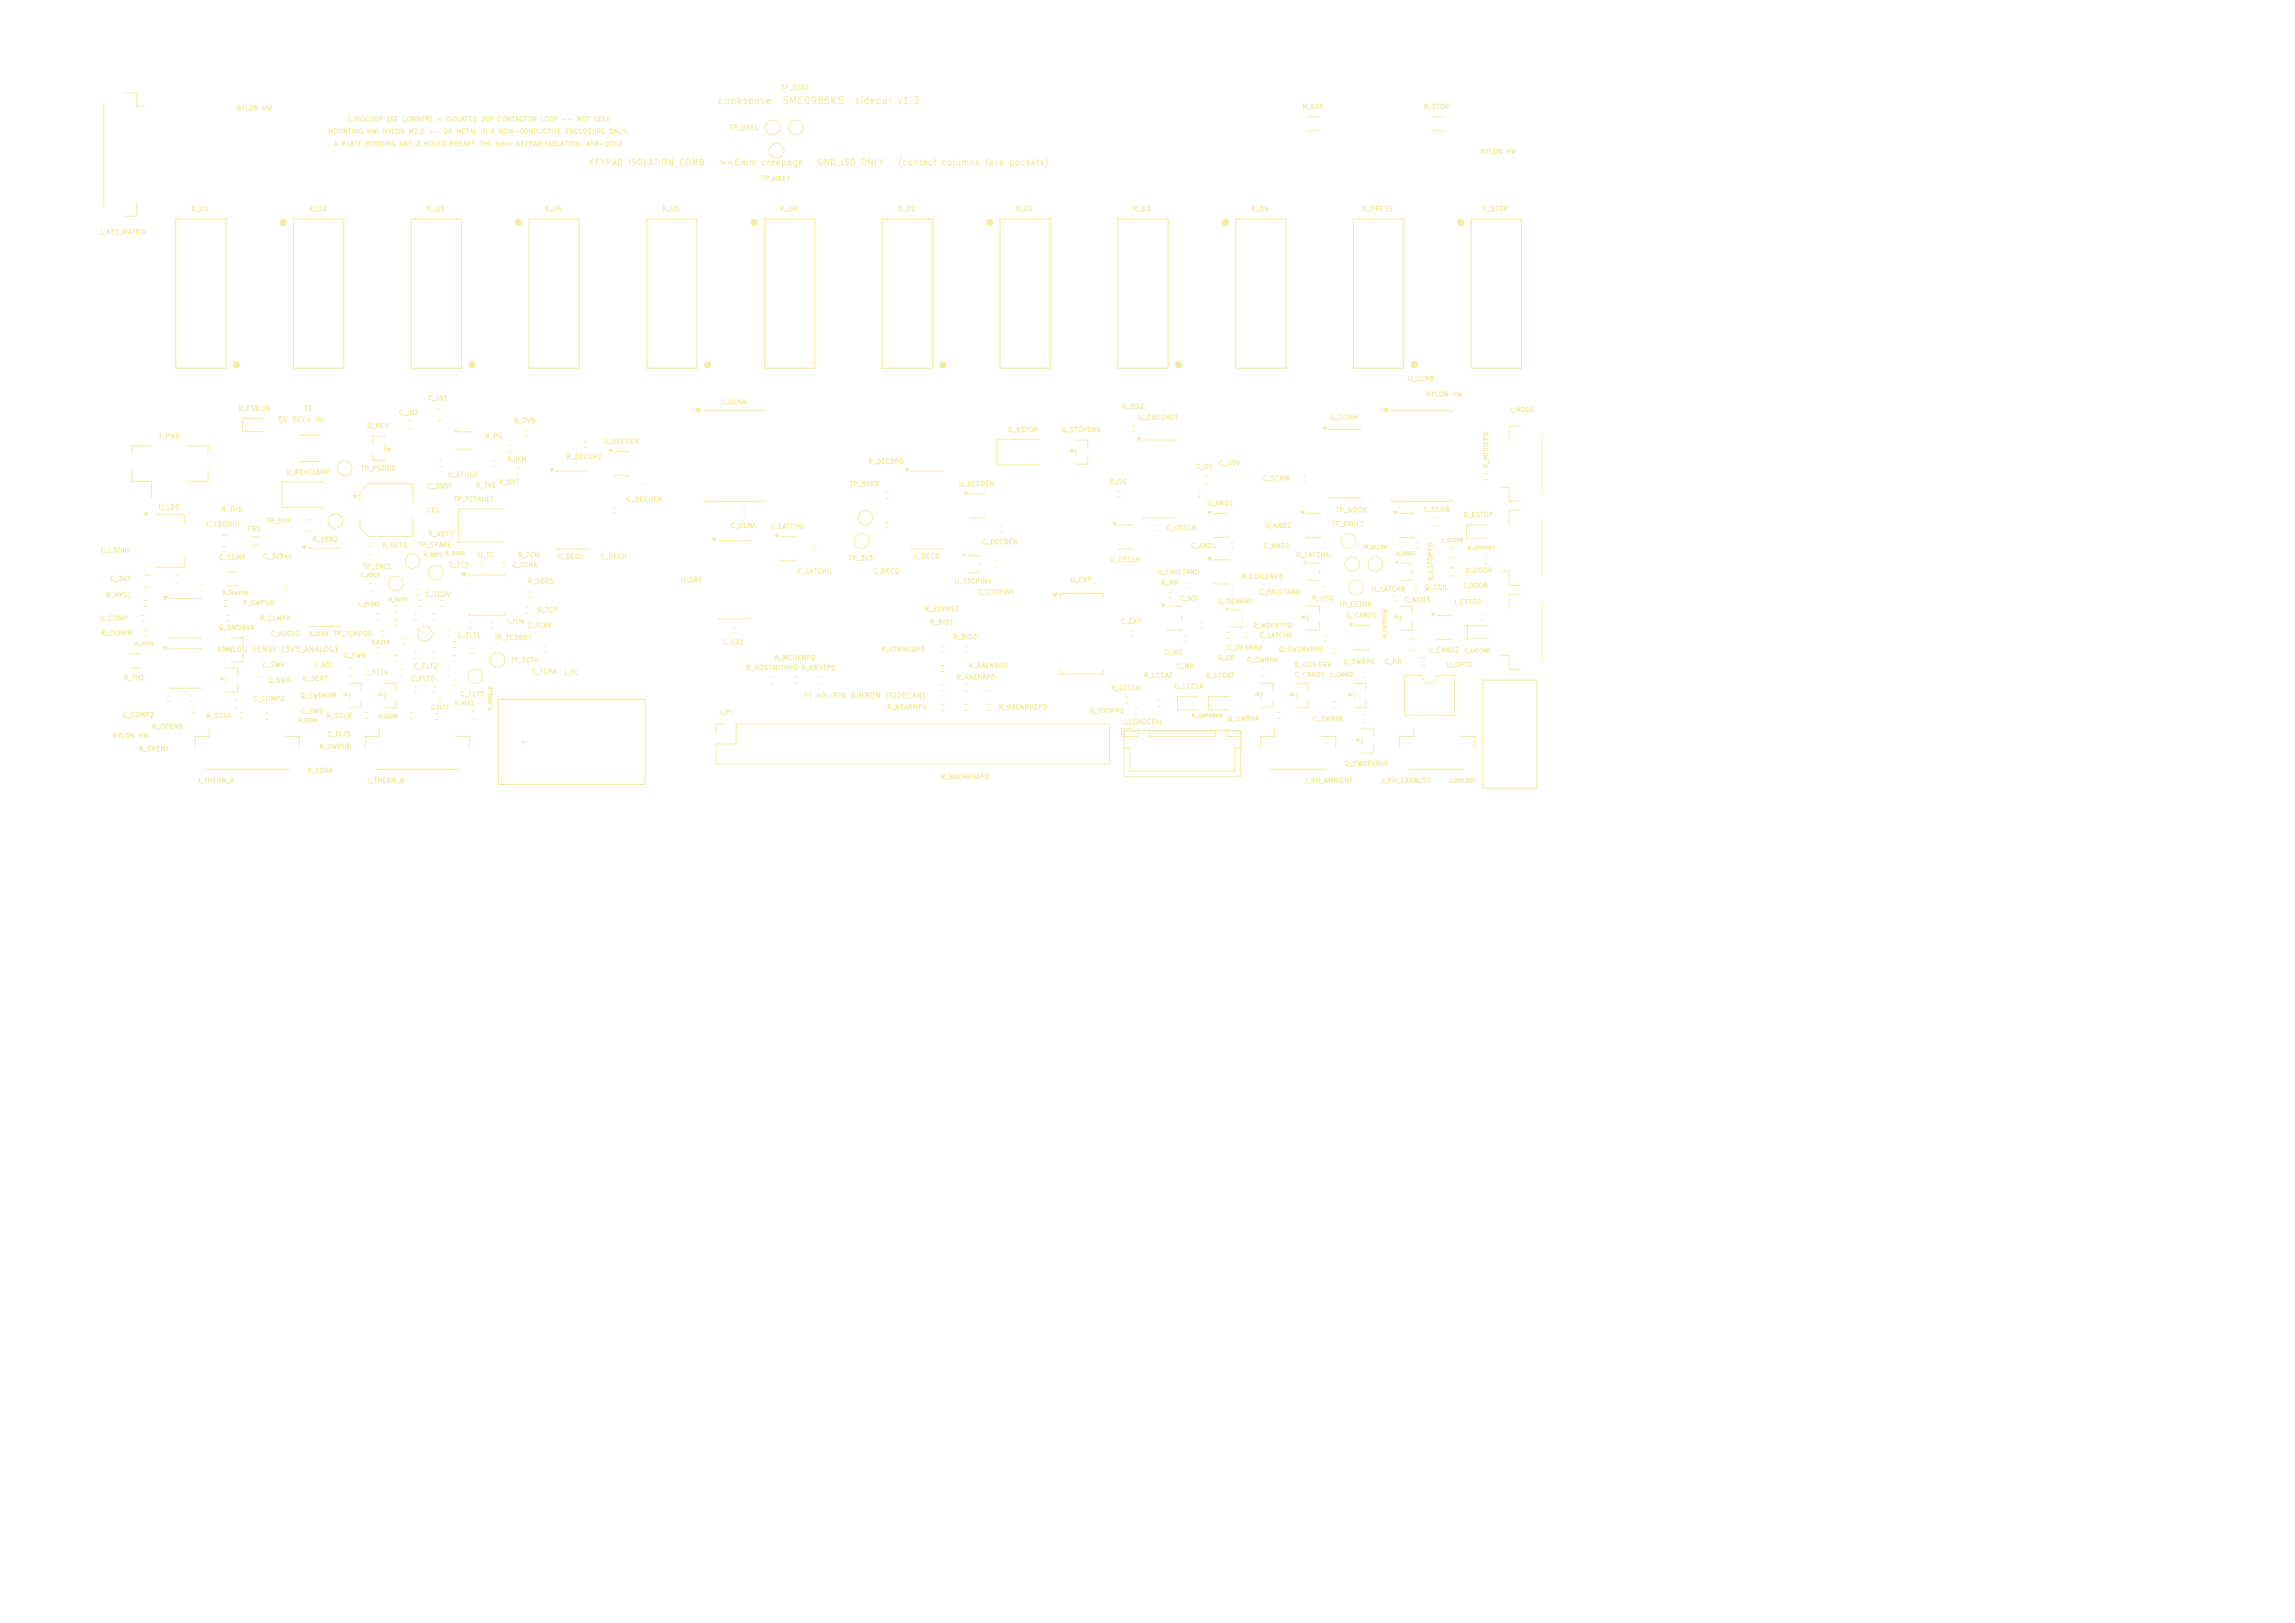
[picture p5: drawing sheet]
<svg xmlns="http://www.w3.org/2000/svg" width="297mm" height="210mm" viewBox="0 0 297 210" stroke-linecap="round" stroke-linejoin="round" font-family="sans-serif">
<defs><g id="words">
<g font-size=".9" fill="#f2eda1">
<text x="92.8" y="13.7">cooksense</text>
<text x="101.2" y="13.7">SMC0985KS</text>
<text x="110.5" y="13.7">sidecar v1.3</text>
</g>
<g font-size=".8" fill="#f2eda1">
<text x="76.1" y="21.6">KEYPAD ISOLATION COMB</text>
<text x="93" y="21.6">&gt;=6mm creepage</text>
<text x="105.7" y="21.6">GND_ISO ONLY</text>
<text x="116.2" y="21.6">(contact columns face pockets)</text>
<text x="67.2" y="96.6">+</text>
</g>
<g font-size=".7" fill="#f2eda1">
<text x="35.9" y="54.8">5V SELV IN</text>
<text x="28" y="84.5">ANALOG SENSE (3V3_ANALOG)</text>
<text x="104" y="90.5">PI 40-PIN RIBBON (SIDECAR)</text>
</g>
<g font-size=".6" fill="#f2eda1">
<text x="101" y="11.8">TP_DSEL</text>
<text x="30.5" y="14.5">NYLON HW</text>
<text x="42.4" y="17.5">MOUNTING HW: NYLON M2.5 -- OR METAL IN A NON-CONDUCTIVE ENCLOSURE ONLY.</text>
<text x="44.8" y="15.9">J_ISOLOOP (SE CORNER) = ISOLATED 30V CONTACTOR LOOP -- NOT SELV</text>
<text x="94.4" y="17">TP_USEL</text>
<text x="168.5" y="14.3">R_KEY</text>
<text x="184.2" y="14.3">R_STOP</text>
<text x="43.2" y="19.1">A PLATE BONDING ANY 2 HOLES BREAKS THE 6mm KEYPAD ISOLATION. ADR-0012</text>
<text x="98.4" y="23.6">TP_RKEY</text>
<text x="191.5" y="20.1">NYLON HW</text>
<text x="24.7" y="27.5">K_U1</text>
<text x="39.9" y="27.5">K_U2</text>
<text x="55.2" y="27.5">K_U3</text>
<text x="70.4" y="27.5">K_U4</text>
<text x="85.7" y="27.5">K_U5</text>
<text x="100.9" y="27.5">K_U6</text>
<text x="116.2" y="27.5">K_D1</text>
<text x="131.4" y="27.5">K_D2</text>
<text x="146.6" y="27.5">K_D3</text>
<text x="161.9" y="27.5">K_D4</text>
<text x="176.3" y="27.5">K_PRESS</text>
<text x="191.8" y="27.5">K_STOP</text>
<text x="12.8" y="30.5">J_KEY_MATRIX</text>
<text x="30.8" y="53.3">D_ESD_IN</text>
<text x="39.3" y="53.3">F1</text>
<text x="51.6" y="53.9">C_IN2</text>
<text x="55.4" y="52">C_IN1</text>
<text x="93.2" y="52.5">U_ULNA</text>
<text x="145.1" y="53.1">R_OS2</text>
<text x="182.1" y="49.5">U_ULNB</text>
<text x="184.5" y="51.5">NYLON HW</text>
<text x="195.1" y="53.5">J_MODE</text>
<text x="20.4" y="56.9">J_PWR</text>
<text x="47.5" y="55.6">Q_REV</text>
<text x="62.7" y="56.9">R_PG</text>
<text x="65.6" y="59.9">R_ILM</text>
<text x="66.4" y="54.9">R_OVB</text>
<text x="73.3" y="59.6">R_DECUPD</text>
<text x="78" y="57.6">U_DECUEN</text>
<text x="130.4" y="56.1">D_KSTOP</text>
<text x="137.3" y="56.1">Q_STOPDRV</text>
<text x="147.2" y="54.5">U_ONESHOT</text>
<text x="172" y="54.5">U_SCHM</text>
<text x="37" y="61.6">D_REVCLAMP</text>
<text x="46.6" y="61.1">TP_PGOOD</text>
<text x="55.2" y="63.4">C_DVDT</text>
<text x="57.9" y="61.9">U_EFUSE</text>
<text x="58.6" y="65.1">TP_TCFAULT</text>
<text x="61.5" y="63.3">D_TVS</text>
<text x="64.5" y="62.9">R_OVT</text>
<text x="81" y="65.1">C_DECUEN</text>
<text x="109.9" y="63.1">TP_5VKR</text>
<text x="112.3" y="60.2">R_DECDPD</text>
<text x="124" y="63.1">U_DECDEN</text>
<text x="143.5" y="62.8">R_OS</text>
<text x="154.7" y="60.9">C_OS</text>
<text x="156.1" y="65.6">U_AND1</text>
<text x="157.6" y="60.4">C_OSV</text>
<text x="163.3" y="62.4">C_SCHM</text>
<text x="192.8" y="60.6" transform="rotate(-90 192.8 60.6)">R_MODEPD</text>
<text x="13" y="71.7">C_LDOIN</text>
<text x="20.4" y="66.1">U_LDO</text>
<text x="26.6" y="68.3">C_LDOOUT</text>
<text x="28.6" y="66.4">R_TH1</text>
<text x="32" y="68.9">FB1</text>
<text x="34.4" y="67.9">TP_5VP</text>
<text x="40.4" y="70.3">R_SER2</text>
<text x="49.4" y="71.1">R_REF5</text>
<text x="54.1" y="71">TP_SPARE</text>
<text x="55.2" y="66.5">CE1</text>
<text x="55.4" y="69.6">R_REF7</text>
<text x="94.5" y="68.5">C_ULNA</text>
<text x="99.6" y="68.6">U_LATCHG</text>
<text x="127" y="70.6">C_DECDEN</text>
<text x="150.9" y="68.8">C_OSCLR</text>
<text x="154" y="71.1">C_AND1</text>
<text x="163.4" y="71.1">C_AND2</text>
<text x="163.6" y="68.5">U_AND2</text>
<text x="172.3" y="68.3">TP_FAULT</text>
<text x="172.8" y="66.5">TP_WDOK</text>
<text x="184.1" y="66.4">C_ULNB</text>
<text x="189.3" y="67.1">D_ESTOP</text>
<text x="13.7" y="77.5">R_HYS1</text>
<text x="14.2" y="75.4">C_3V3</text>
<text x="28.2" y="72.6">C_COMP</text>
<text x="33.9" y="72.5">C_3V3A1</text>
<text x="46.9" y="73.8">TP_ENCL</text>
<text x="55" y="77.4">C_TCDV</text>
<text x="58" y="73.6">C_TCD</text>
<text x="61.8" y="72.3">U_TC</text>
<text x="66.2" y="73.6">C_TCNA</text>
<text x="67" y="72.3">R_TCN</text>
<text x="68.3" y="75.7">R_SER5</text>
<text x="72.1" y="72.5">U_DECU</text>
<text x="77.6" y="72.5">C_DECU</text>
<text x="88" y="75.5">U_SR1</text>
<text x="103.2" y="74.4">C_LATCHG</text>
<text x="109.7" y="72.7">TP_3V3</text>
<text x="112.9" y="74.4">C_DECD</text>
<text x="118.1" y="72.5">U_DECD</text>
<text x="123.4" y="75.7">U_STOPINV</text>
<text x="126.5" y="77.1">C_STOPINV</text>
<text x="138.4" y="75.5">U_EXP</text>
<text x="143.5" y="72.9">U_OSCLR</text>
<text x="149.7" y="74.5">U_FAULTAND</text>
<text x="150.2" y="75.9">R_MR</text>
<text x="152.6" y="77.9">C_WD</text>
<text x="160.6" y="75.1">R_COILENPD</text>
<text x="162.8" y="77.1">C_FAULTAND</text>
<text x="167.7" y="72.3">U_LATCHA</text>
<text x="169.7" y="77.9">R_HSG</text>
<text x="177.4" y="76.7">U_LATCHB</text>
<text x="184.3" y="76.5">Q_COIL</text>
<text x="185.6" y="75.3" transform="rotate(-90 185.6 75.3)">R_ESTOPPD</text>
<text x="189.1" y="76.2">J_DOOR</text>
<text x="189.6" y="74.3">D_DOOR</text>
<text x="12.8" y="80.5">U_COMP</text>
<text x="13" y="82.4">R_CLMPB</text>
<text x="28.2" y="81.7">Q_SWDRVA</text>
<text x="31.3" y="78.5">R_SWPUA</text>
<text x="33.6" y="80.5">R_CLMPA</text>
<text x="34.9" y="82.5">C_ADCV2</text>
<text x="43.1" y="82.5">TP_TEMPOK</text>
<text x="59.1" y="82.7">C_FLT1</text>
<text x="63.9" y="83">TP_TCDRDY</text>
<text x="68.2" y="81.4">C_TCAV</text>
<text x="69.5" y="79.4">R_TCP</text>
<text x="93.4" y="83.6">C_SR1</text>
<text x="119.6" y="79.3">R_EXPRST</text>
<text x="120.3" y="81">R_BID1</text>
<text x="123.3" y="82.9">R_BID0</text>
<text x="144.9" y="80.9">C_EXP</text>
<text x="157.5" y="78.3">U_OENAND</text>
<text x="162.1" y="81.4">R_WDPETPD</text>
<text x="162.9" y="82.7">C_LATCHA</text>
<text x="173.2" y="78.7">TP_ESTOP</text>
<text x="174.1" y="80.1">U_CAND1</text>
<text x="181.6" y="78.1">C_AND3</text>
<text x="188" y="78.3">J_ESTOP</text>
<text x="16" y="88.2">R_TH2</text>
<text x="33.9" y="86.5">C_SWA</text>
<text x="34.6" y="88.5">Q_SWA</text>
<text x="39.1" y="88.3">R_SER7</text>
<text x="40.4" y="86.5">U_ADC</text>
<text x="44.4" y="85.3">Q_SWB</text>
<text x="47.1" y="87.5">C_FLT4</text>
<text x="53.1" y="88.3">C_FLT0</text>
<text x="53.5" y="86.7">C_FLT2</text>
<text x="66" y="85.9">TP_TCTH</text>
<text x="68.7" y="87.4">C_TCPA</text>
<text x="72.8" y="87.5">J_TC</text>
<text x="96.4" y="86.9">R_HOSTAUTHPD R_KRSTPD</text>
<text x="100.2" y="85.6">R_MCUENPD</text>
<text x="114" y="84.5">R_CTRREQPD</text>
<text x="123.7" y="88.1">R_RAENAPD</text>
<text x="125.3" y="86.6">R_RAENBPD</text>
<text x="143.7" y="89.5">R_LCCLK</text>
<text x="148" y="87.9">R_LCDAT</text>
<text x="150.6" y="84.9">U_WD</text>
<text x="151.9" y="89.3">D_LCCLK</text>
<text x="152.2" y="86.7">C_MR</text>
<text x="156" y="87.9">D_LCDAT</text>
<text x="157.5" y="85.6">R_OE</text>
<text x="158.7" y="84.3">C_OENAND</text>
<text x="161.3" y="85.9">C_SWRHA</text>
<text x="165.4" y="84.5">Q_SWDRVRHA</text>
<text x="167.4" y="86.5">Q_COILDRV</text>
<text x="167.4" y="87.8">C_CAND1</text>
<text x="173.8" y="86.1">Q_SWRHE</text>
<text x="179.1" y="86.1">C_KR</text>
<text x="184.7" y="84.6">U_CAND2</text>
<text x="187.1" y="86.5">U_OPTO</text>
<text x="14.5" y="95.7">NYLON HW</text>
<text x="15.7" y="93">U_COMP2</text>
<text x="19.6" y="94.5">R_OPENB</text>
<text x="26.6" y="93.1">R_SCLA</text>
<text x="32.7" y="90.9">C_COMP2</text>
<text x="38.8" y="90.5">Q_SWDRVB</text>
<text x="38.9" y="92.5">C_SWB</text>
<text x="42.2" y="93.1">R_SCLB</text>
<text x="42.3" y="95.5">C_FLT5</text>
<text x="59.5" y="90.3">C_FLT3</text>
<text x="92.9" y="92.6">J_PI</text>
<text x="114.7" y="92">R_REARMPU</text>
<text x="129.2" y="92">R_RAENRHEPD</text>
<text x="141" y="92.5">R_STOPPD</text>
<text x="145.2" y="93.9">J_LOADCELL</text>
<text x="158.8" y="93.5">Q_SWRHA</text>
<text x="169.8" y="93.5">C_SWRHE</text>
<text x="17.9" y="97.4">R_OPENT</text>
<text x="25.4" y="101.5">J_THERM_A</text>
<text x="39.7" y="100.2">R_SDAA</text>
<text x="41.3" y="97.1">R_SWPUB</text>
<text x="47.4" y="101.5">J_THERM_B</text>
<text x="121.7" y="101">R_RAENRHAPD</text>
<text x="168.7" y="101.5">J_RH_AMBIENT</text>
<text x="173.9" y="99.3">Q_SWDRVRHE</text>
<text x="178.6" y="101.5">J_RH_EXHAUST</text>
</g>
<g font-size=".4" fill="#f2eda1">
<text x="57.6" y="71.9">R_SER4</text>
<text x="176.3" y="71.1">TP_ALLOW</text>
<text x="180.6" y="71.9">U_AND3</text>
<text x="186.4" y="70.2">C_STOPR</text>
<text x="189.9" y="71.2">R_DOORPD</text>
<text x="28.8" y="77">R_TEMPOK</text>
<text x="46.6" y="74.7">C_ADCV</text>
<text x="50.2" y="77.9">R_REF0</text>
<text x="54.8" y="72.1">R_REF1</text>
<text x="17.4" y="83.6">R_HYS2</text>
<text x="39.9" y="82.3">R_SER3</text>
<text x="46.3" y="78.5">C_3V3A2</text>
<text x="47.9" y="83.4">R_REF6</text>
<text x="65.5" y="80.7">C_FLT6</text>
<text x="179.5" y="82.6" transform="rotate(-90 179.5 82.6)">R_OPTOLED</text>
<text x="172.1" y="87.6">C_CAND2</text>
<text x="189.4" y="84.5">C_LATCHB</text>
<text x="38.5" y="93.5">R_SER6</text>
<text x="48.9" y="93">R_SDAB</text>
<text x="55.7" y="91.8">C_FLT7</text>
<text x="58.8" y="91.3">R_REF3</text>
<text x="63.8" y="92" transform="rotate(-90 63.8 92)">R_SHIELD</text>
<text x="154.2" y="92.9">R_SWPURHA</text>
<text x="187.4" y="101.3">J_ISOLOOP</text>
</g>
</g></defs>
<path d="M47.7 70.7h.2M47.7 71.7h.2M150.3 78.2h.5l-.2 .3zM151.1 78.5h1.8M152.9 79.6v.8M53.7 84.4h.2M53.7 85.2h.2M151.1 81.5h1.8" fill="none" stroke="#f2eda1" stroke-width=".13"/>
<path d="M150.3 78.2h.5l-.2 .3z" fill="#f2eda1"/>
<g fill="none" stroke="#f2eda1" stroke-width=".13">
<path d="M144.6 63.5h.4M144.6 64.3h.4M180.7 79.6l.2 .4h-.4zM181.2 78.5l1.6-.1v1M181.2 79.6v.8M21.6 90h.4M21.6 90.8h.4M57.9 86.6h.2M57.9 87.4h.2M60.7 80.5h.2M60.7 81.3h.2M182.3 82.7h.6"/>
<path d="M182.3 84.1h.6M182.8 80.6v1l-1.6-.1"/>
</g>
<path d="M180.7 79.6l.2 .4h-.4z" fill="#f2eda1"/>
<path d="M169.3 15.1h1.4M169.3 16.9h1.4M92.2 69.7h.4l-.2 .3zM92.9 70h4.2M92.9 80h4.2" fill="none" stroke="#f2eda1" stroke-width=".13"/>
<path d="M92.2 69.7h.4l-.2 .3z" fill="#f2eda1"/>
<g fill="none" stroke="#f2eda1" stroke-width=".13">
<path d="M47.9 75.5h.2M47.9 76.5h.2M144 67.7h.5l-.3 .3zM144.8 68h1.8M144.8 71h1.8M26.5 99.6h11M27.1 94.3v1h-1.8v1.4M36.9 95.3h1.8v1.4M48.5 99.6h11M49.1 94.3v1h-1.8v1.4M58.9 95.3h1.8v1.4"/>
<circle cx="112" cy="67" r=".95"/>
</g>
<path d="M144 67.7h.5l-.3 .3z" fill="#f2eda1"/>
<g fill="none" stroke="#f2eda1" stroke-width=".13">
<path d="M138.7 58.1l.2 .3h-.4zM139.2 57l1.6-.1v1M139.2 58.1v.8M140.8 59.1v1l-1.6-.1M151.3 76.6h.4M151.3 77.4h.4M172.5 90.8h.4M172.5 91.6h.4"/>
<circle cx="100" cy="16.5" r=".95"/>
</g>
<path d="M175.2 28.4h6.5v19.3h-6.5z" fill="none" stroke="#f2eda1" stroke-width=".15"/>
<circle cx="183" cy="47.2" r=".4" fill="#f2eda1" stroke="#f2eda1" stroke-width=".13"/>
<path d="M138.7 58.1l.2 .3h-.4z" fill="#f2eda1"/>
<g fill="none" stroke="#f2eda1" stroke-width=".13">
<path d="M117.2 60.7h.4l-.2 .3zM117.9 61h4.2M117.9 71h4.2M161.1 81.8h.2M161.1 82.6h.2"/>
<circle cx="56.4" cy="74.1" r=".95"/>
<circle cx="55" cy="82" r=".95"/>
</g>
<path d="M117.2 60.7h.4l-.2 .3z" fill="#f2eda1"/>
<g fill="none" stroke="#f2eda1" stroke-width=".13">
<path d="M56.5 53h.6M56.5 54.4h.6M48.7 79.4h.4M54.1 77.7h.4M54.1 78.5h.4M57 77.7h.4M57 78.5h.4M124.7 71.7h.3l-.2 .2zM125.3 71.9h1.4M125.3 74.1h1.4M126.7 72.8v.4M183.1 75.8h.2"/>
<path d="M183.1 76.6h.2M33.3 87.6h.4M33.3 88.4h.4M48.7 80.2h.4M127.8 88.6h.4M127.8 89.4h.4"/>
<circle cx="103" cy="16.5" r=".95"/>
<circle cx="53.4" cy="72.6" r=".95"/>
<circle cx="174.5" cy="70" r=".95"/>
</g>
<path d="M124.7 71.7h.3l-.2 .2z" fill="#f2eda1"/>
<g fill="none" stroke="#f2eda1" stroke-width=".13">
<path d="M168.7 79.6l.2 .4h-.4zM169.2 78.5l1.6-.1v1M169.2 79.6v.8M183.4 70.2h.2M183.4 71h.2M194.3 73.9h1v1.8h1.4M196.7 66h-1.4v1.8M199.6 67.3v7.2M60.9 83.8h.4M60.9 84.6h.4M99.8 87.6h.4M99.8 88.4h.4"/>
<path d="M121.8 86.1h.4M121.8 86.9h.4M124.8 88.6h.4M124.8 89.4h.4M127.8 91.1h.4M127.8 91.9h.4M170.8 80.6v1l-1.6-.1M176.4 86.9h.2M176.4 87.7h.2"/>
<circle cx="61.5" cy="87.5" r=".95"/>
</g>
<path d="M38 28.4h6.5v19.3h-6.5z" fill="none" stroke="#f2eda1" stroke-width=".15"/>
<circle cx="36.6" cy="28.8" r=".4" fill="#f2eda1" stroke="#f2eda1" stroke-width=".13"/>
<path d="M168.7 79.6l.2 .4h-.4z" fill="#f2eda1"/>
<path d="M59.7 74.1h.7l-.4 .5zM60.7 74.6v-.2h4.6v.2M60.7 79.4v.2h4.6v-.2" fill="none" stroke="#f2eda1" stroke-width=".13"/>
<path d="M59.7 74.1h.7l-.4 .5z" fill="#f2eda1"/>
<path d="M156.3 72.2h.5l-.2 .3zM157.1 72.5h1.8M157.1 75.5h1.8M51 80.2h.4M51 81h.4M58.6 83h.4M58.6 83.8h.4" fill="none" stroke="#f2eda1" stroke-width=".13"/>
<path d="M156.3 72.2h.5l-.2 .3z" fill="#f2eda1"/>
<g fill="none" stroke="#f2eda1" stroke-width=".13">
<path d="M191.6 79.5h.4M29.4 83.7l.2 .4h-.4zM29.9 82.6l1.6-.1v1M29.9 83.7v.8M31.5 84.7v1l-1.6-.1M191.6 80.3h.4"/>
<circle cx="43.4" cy="67.4" r=".95"/>
</g>
<path d="M29.4 83.7l.2 .4h-.4z" fill="#f2eda1"/>
<g fill="none" stroke="#f2eda1" stroke-width=".13">
<path d="M18.6 77.7h.4M18.6 78.5h.4M32.6 69.4h.8M32.6 70.6h.8M53.6 79.4h.4M105.4 70.6h.2M105.4 71.4h.2M114.7 67.5h.2M114.7 68.3h.2M168.7 61.5h.2M168.7 62.3h.2M185.2 79.4h.5l-.3 .3z"/>
<path d="M186 79.7h1.8M47.3 92.2h.4M47.3 93h.4M49.3 81.6h.4M49.3 82.4h.4M53.6 80.2h.4M153.4 82.2h.2M153.4 83h.2M155.4 80.6h.4M155.4 81.3h.4M186 82.7h1.8"/>
<circle cx="175" cy="73" r=".95"/>
<circle cx="178" cy="73" r=".95"/>
</g>
<path d="M185.2 79.4h.5l-.3 .3z" fill="#f2eda1"/>
<path d="M68.3 76.6h.4M68.3 77.4h.4M83.4 62.6h.2M83.4 63.4h.2M162.7 89.6l.2 .4h-.4zM163.2 88.5l1.6-.1v1M163.2 89.6v.8M164.8 90.6v1l-1.6-.1" fill="none" stroke="#f2eda1" stroke-width=".13"/>
<path d="M162.7 89.6l.2 .4h-.4z" fill="#f2eda1"/>
<path d="M18.3 79.6h.4M53.8 76.2h.4M53.8 77h.4M100.3 69.2h.5l-.3 .3zM101.1 69.5h1.8M101.1 72.5h1.8M18.3 80.4h.4M31 92.2h.4M31 93h.4M48.7 83.8h.4M48.7 84.6h.4" fill="none" stroke="#f2eda1" stroke-width=".13"/>
<path d="M100.3 69.2h.5l-.3 .3z" fill="#f2eda1"/>
<path d="M96.2 65.9h.2M96.2 66.9h.2M180.3 66.2h.5l-.2 .3zM181.1 66.5h1.8M181.1 69.5h1.8M164.4 99.6h7.2M164.9 94.3v1h-1.8v1.4M171.1 95.3h1.8v1.4" fill="none" stroke="#f2eda1" stroke-width=".13"/>
<path d="M191.9 88h7v14h-7z" fill="none" stroke="#f2eda1" stroke-width=".15"/>
<path d="M180.3 66.2h.5l-.2 .3z" fill="#f2eda1"/>
<path d="M146.5 55.1h.4M146.5 55.9h.4M168.3 66.2h.5l-.2 .3zM169.1 66.5h1.8M169.1 69.5h1.8M56.1 84.4h.2M56.1 85.2h.2M165.3 92.2h.4M165.3 93h.4" fill="none" stroke="#f2eda1" stroke-width=".13"/>
<path d="M168.3 66.2h.5l-.2 .3z" fill="#f2eda1"/>
<path d="M22.8 28.4h6.4v19.3h-6.4z" fill="none" stroke="#f2eda1" stroke-width=".15"/>
<circle cx="30.6" cy="47.2" r=".4" fill="#f2eda1" stroke="#f2eda1" stroke-width=".13"/>
<path d="M48.2 58.6v1l1.6-.1M49.8 56.5l-1.6-.1v1M49.8 57.6v.8M50.1 58h.4l-.2 .4zM187.8 73.5h.4M187.8 74.5h.4" fill="none" stroke="#f2eda1" stroke-width=".13"/>
<path d="M50.1 58h.4l-.2 .4z" fill="#f2eda1"/>
<path d="M158.7 78.7h.3l-.2 .2zM159.3 78.9h1.4M160.7 79.8v.4M159.3 81.1h1.4" fill="none" stroke="#f2eda1" stroke-width=".13"/>
<path d="M158.7 78.7h.3l-.2 .2z" fill="#f2eda1"/>
<path d="M56.9 59.6h.2M147.2 56.7h.4l-.2 .3zM147.9 57h4.2M51 78.4h.4M51 79.2h.4M56.9 60.4h.2M65.1 72.7h.2M65.1 73.5h.2M147.9 67h4.2M155.1 63.5h.2M155.1 64.3h.2" fill="none" stroke="#f2eda1" stroke-width=".13"/>
<path d="M68.5 28.4h6.5v19.3h-6.5z" fill="none" stroke="#f2eda1" stroke-width=".15"/>
<circle cx="67.1" cy="28.8" r=".4" fill="#f2eda1" stroke="#f2eda1" stroke-width=".13"/>
<path d="M147.2 56.7h.4l-.2 .3z" fill="#f2eda1"/>
<g fill="none" stroke="#f2eda1" stroke-width=".13">
<path d="M38.6 56.3h2.8M38.6 59.7h2.8M134.5 56.9h-5.5v3.3h5.5M26.1 75.7h.2M26.1 76.5h.2M65.1 65.9h-5.8v4.3h5.8M66.8 60.6h.4M66.8 61.4h.4M114.6 63.7h.4M114.6 64.5h.4M136.2 76.8h.6l-.3 .5zM137.2 77.3v-.5h5.6v.5"/>
<path d="M155.9 61.5h.2M155.9 62.5h.2M192.5 68h-2.7v1.7h2.7M196.7 76.9h-1.4v1.8M199.6 78.2v7.2M16.8 84.6h1.4M16.8 86.4h1.4M53 92.2h.4M53 93h.4M56.9 90.1h.2M56.9 90.9h.2M63.6 80.5h.2"/>
<path d="M63.6 81.3h.2M94 93.7h-1.3v1.3M95.3 93.7h48.3v5.2h-50.9v-2.6h2.6zM121.8 88.6h.4M121.8 89.4h.4M137.2 86.7v.5h5.6v-.5M145.6 90.2h.4M145.6 91h.4M149.8 90.6h.4M149.8 91.4h.4M176.4 92.5h.2M176.4 93.5h.2"/>
<path d="M194.3 84.8h1v1.8h1.4"/>
<circle cx="64.4" cy="85.4" r=".95"/>
</g>
<path d="M114.2 28.4h6.5v19.3h-6.5z" fill="none" stroke="#f2eda1" stroke-width=".15"/>
<circle cx="122" cy="47.2" r=".4" fill="#f2eda1" stroke="#f2eda1" stroke-width=".13"/>
<path d="M136.2 76.8h.6l-.3 .5z" fill="#f2eda1"/>
<path d="M39.2 70.7h.4l-.2 .3zM39.9 71h4.2M39.9 81h4.2" fill="none" stroke="#f2eda1" stroke-width=".13"/>
<path d="M39.2 70.7h.4l-.2 .3z" fill="#f2eda1"/>
<path d="M21.2 83.7h.4l-.2 .3zM21.9 84v-.1h4.2v.1M21.9 89v.1h4.2v-.1" fill="none" stroke="#f2eda1" stroke-width=".13"/>
<path d="M21.2 83.7h.4l-.2 .3z" fill="#f2eda1"/>
<path d="M53.2 28.4h6.5v19.3h-6.5z" fill="none" stroke="#f2eda1" stroke-width=".15"/>
<circle cx="61.1" cy="47.2" r=".4" fill="#f2eda1" stroke="#f2eda1" stroke-width=".13"/>
<path d="M174.7 89.6l.2 .4h-.4zM175.2 88.5l1.6-.1v1M175.2 89.6v.8M176.8 90.6v1l-1.6-.1" fill="none" stroke="#f2eda1" stroke-width=".13"/>
<path d="M174.7 89.6l.2 .4h-.4z" fill="#f2eda1"/>
<g fill="none" stroke="#f2eda1" stroke-width=".13">
<path d="M63.8 59.6h.4M179 52.9h.7l-.4 .5zM180.1 53.4v-.3h7.8v.3M63.8 60.4h.4M171.4 70.2h.2M171.4 71h.2M180.1 64.6v.3h7.8v-.3M192.1 72.2h.4M192.1 73h.4M24.8 91.5h.4M24.8 92.3h.4"/>
<circle cx="44.6" cy="60.6" r=".95"/>
</g>
<path d="M179 52.9h.7l-.4 .5z" fill="#f2eda1"/>
<g fill="none" stroke="#f2eda1" stroke-width=".13">
<path d="M19.6 57.7h-2.5v.9M24.4 57.7h2.5v.9M17.1 60.8v1.5h2.5v2.1M26.9 60.8v1.5h-2.5M124.8 63.7h.5l-.2 .3zM125.6 64h1.8M125.6 67h1.8M18.6 81.5h.4M18.6 82.3h.4M53.7 88.8h.2M53.7 89.6h.2M121.8 91.1h.4"/>
<path d="M121.8 91.9h.4M172.5 83.9h.2M172.5 84.7h.2M192.5 81h-2.6v1.7h2.6"/>
</g>
<path d="M124.8 63.7h.5l-.2 .3z" fill="#f2eda1"/>
<g fill="none" stroke="#f2eda1" stroke-width=".13">
<path d="M13.4 13.3v13.4M16.3 12h1.4v1.8h1M17.7 26.2v1.8h-1.4M22.8 74.4h.2M22.8 75.4h.2M29 77.7h.4M29 78.5h.4M62.2 72.7h.2M62.2 73.5h.2M129.4 68.1h.2M129.4 68.9h.2M156.3 66.2h.5l-.2 .3z"/>
<path d="M157.1 66.5h1.8M157.1 69.5h1.8M185.9 67h.2M185.9 68h.2M94.9 81.1h.2M94.9 81.9h.2M184 85.1h.4M184 86.1h.4"/>
</g>
<path d="M156.3 66.2h.5l-.2 .3z" fill="#f2eda1"/>
<path d="M68 78.5h.4M68 79.3h.4M44.7 89.6l.2 .4h-.4zM45.2 88.5l1.6-.1v1M45.2 89.6v.8M46.8 90.6v1l-1.6-.1M146.8 91.6h.4M146.8 92.4h.4" fill="none" stroke="#f2eda1" stroke-width=".13"/>
<path d="M44.7 89.6l.2 .4h-.4z" fill="#f2eda1"/>
<path d="M18.6 66.4h.5l-.2 .3zM20.1 66.6h3.8v1.3M23.9 72.2v1.2h-3.8M159.4 70.2h.2M159.4 71h.2" fill="none" stroke="#f2eda1" stroke-width=".13"/>
<path d="M18.6 66.4h.5l-.2 .3z" fill="#f2eda1"/>
<path d="M128.9 72.6h.2M128.9 73.4h.2M168.7 72.7h.3l-.2 .2zM169.3 72.9h1.4M169.3 75.1h1.4M170.7 73.8v.4M51 84.8h.4M51 85.6h.4" fill="none" stroke="#f2eda1" stroke-width=".13"/>
<path d="M168.7 72.7h.3l-.2 .2z" fill="#f2eda1"/>
<path d="M175.7 95.5l.2 .3h-.4zM176.2 94.4l1.6-.1v1M176.2 95.5v.8M177.8 96.5v1l-1.6-.1" fill="none" stroke="#f2eda1" stroke-width=".13"/>
<path d="M175.7 95.5l.2 .3h-.4z" fill="#f2eda1"/>
<path d="M180.7 72.7h.3l-.2 .2zM181.3 72.9h1.4M181.3 75.1h1.4M182.7 73.8v.4" fill="none" stroke="#f2eda1" stroke-width=".13"/>
<path d="M180.7 72.7h.3l-.2 .2z" fill="#f2eda1"/>
<path d="M28.7 87.6l.2 .4h-.4zM29.2 86.5l1.6-.1v1M29.2 87.6v.8M30.8 88.6v1l-1.6-.1" fill="none" stroke="#f2eda1" stroke-width=".13"/>
<path d="M28.7 87.6l.2 .4h-.4z" fill="#f2eda1"/>
<path d="M98.9 28.4h6.5v19.3h-6.5zM144.7 28.4h6.5v19.3h-6.5z" fill="none" stroke="#f2eda1" stroke-width=".15"/>
<g fill="#f2eda1" stroke="#f2eda1" stroke-width=".13">
<circle cx="152.5" cy="47.2" r=".4"/>
<circle cx="97.6" cy="28.8" r=".4"/>
</g>
<path d="M21.2 77.2h.4l-.2 .3zM21.9 77.5v-.1h4.2v.1M36.9 75.6h.2M36.9 76.4h.2M42 62.4h-5.5v3.3h5.5M159.4 76.2h.2M159.4 77h.2M21.9 82.5v.1h4.2v-.1M56.1 88.8h.2M56.1 89.6h.2M124.8 83.6h.4M124.8 84.4h.4" fill="none" stroke="#f2eda1" stroke-width=".13"/>
<path d="M21.2 77.2h.4l-.2 .3z" fill="#f2eda1"/>
<g fill="none" stroke="#f2eda1" stroke-width=".13">
<path d="M171.2 55.3h.4l-.2 .3zM171.9 55.6h4.2M45.6 64.2h.7M46 63.8v.7M46.6 64.9v-1.2l1.1-1.1h5.7v2.3M46.6 67.1v1.2l1.1 1.1h5.7v-2.3M171.1 75.8h.2M171.1 76.6h.2M171.9 64.4h4.2M57.8 81.6h.4M57.8 82.4h.4M124.8 91.1h.4"/>
<path d="M124.8 91.9h.4"/>
<circle cx="51.2" cy="75.5" r=".95"/>
</g>
<path d="M159.9 28.4h6.5v19.3h-6.5z" fill="none" stroke="#f2eda1" stroke-width=".15"/>
<circle cx="158.6" cy="28.8" r=".4" fill="#f2eda1" stroke="#f2eda1" stroke-width=".13"/>
<path d="M171.2 55.3h.4l-.2 .3z" fill="#f2eda1"/>
<g fill="none" stroke="#f2eda1" stroke-width=".13">
<path d="M52.9 54.5h.2M52.9 55.5h.2M58.9 55.7h.2l-.1 .2zM58.9 58.1h2.2M59.3 55.9h1.8M187.7 70.8h.6M187.7 72.2h.6M52 82.6h.4M52 83.4h.4M145.4 94.5h15.2v6h-15.2zM145.5 96.8h.7v3h13.6v-3h.7M145.5 94.5h1.7v.8h-1.7z"/>
<path d="M146.4 94.3h-1.3v1.2M148.8 94.5h8.4v.8h-8.4zM158.7 94.5h1.9v.8h-1.9zM182.4 99.6h7.2M182.9 94.3v1h-1.8v1.4M189.1 95.3h1.8v1.4"/>
<circle cx="111.5" cy="70" r=".95"/>
</g>
<path d="M58.9 55.7h.2l-.1 .2z" fill="#f2eda1"/>
<path d="M49.2 89.6l.2 .4h-.4zM49.7 88.5l1.6-.1v1M49.7 89.6v.8M51.3 90.6v1l-1.6-.1" fill="none" stroke="#f2eda1" stroke-width=".13"/>
<path d="M49.2 89.6l.2 .4h-.4z" fill="#f2eda1"/>
<g fill="none" stroke="#f2eda1" stroke-width=".13">
<path d="M90 52.9h.7l-.3 .5zM91.1 53.4v-.3h7.8v.3M29.3 79.6h.4M91.1 64.6v.3h7.8v-.3M192.1 61.3h.4M192.1 62.1h.4M29.3 80.4h.4M34.3 92.3h.4M34.3 93.1h.4M58.7 88h.2M58.7 88.8h.2M105.8 87.6h.4"/>
<path d="M105.8 88.4h.4M146.4 81.6h.2M146.4 82.4h.2M158.6 81.8h.4M158.6 82.6h.4M159 90.2h-2.6v1.7h2.6M171.3 82.2h.4M171.3 83h.4"/>
<circle cx="100.5" cy="19.5" r=".95"/>
</g>
<path d="M190.4 28.4h6.5v19.3h-6.5z" fill="none" stroke="#f2eda1" stroke-width=".15"/>
<circle cx="189" cy="28.8" r=".4" fill="#f2eda1" stroke="#f2eda1" stroke-width=".13"/>
<path d="M90 52.9h.7l-.3 .5z" fill="#f2eda1"/>
<path d="M78.8 58.2h.5l-.3 .3zM79.6 58.5h1.8M79.6 61.5h1.8" fill="none" stroke="#f2eda1" stroke-width=".13"/>
<path d="M78.8 58.2h.5l-.3 .3z" fill="#f2eda1"/>
<path d="M174.6 80.7h.5l-.2 .3zM175.4 81h1.8M175.4 84h1.8" fill="none" stroke="#f2eda1" stroke-width=".13"/>
<path d="M174.6 80.7h.5l-.2 .3z" fill="#f2eda1"/>
<path d="M56 79.4h.4M56 80.2h.4M163.4 86.5h.2M163.4 87.5h.2M167.2 89.6l.2 .4h-.4zM167.7 88.5l1.6-.1v1M167.7 89.6v.8M169.3 90.6v1l-1.6-.1" fill="none" stroke="#f2eda1" stroke-width=".13"/>
<path d="M167.2 89.6l.2 .4h-.4z" fill="#f2eda1"/>
<g fill="none" stroke="#f2eda1" stroke-width=".13">
<path d="M75.6 57.1h.3M75.6 57.9h.3M196.7 55.1h-1.4v1.8M199.6 56.4v7.2M28.7 69.3h.6M28.7 70.7h.6M71.2 60.7h.4l-.2 .3zM71.9 61h4.2M71.9 71h4.2M79.4 65.6h.2M79.4 66.4h.2M180.3 77h.4"/>
<path d="M180.3 77.8h.4M194.3 63.1h1v1.8h1.4M56.3 92.3h.4M56.3 93.1h.4M121.8 83.6h.4M121.8 84.4h.4M181.8 87.4h2.2a1 1 0 0 0 1 1 1 1 0 0 0 1-1h2.2v5.2h-6.4z"/>
</g>
<path d="M83.7 28.4h6.5v19.3h-6.5z" fill="none" stroke="#f2eda1" stroke-width=".15"/>
<circle cx="91.6" cy="47.2" r=".4" fill="#f2eda1" stroke="#f2eda1" stroke-width=".13"/>
<path d="M71.2 60.7h.4l-.2 .3z" fill="#f2eda1"/>
<g fill="none" stroke="#f2eda1" stroke-width=".13">
<path d="M185.3 15.1h1.4M185.3 16.9h1.4M34 54.2h-2.6v1.7h2.6M65.8 57.6h.4M65.8 58.4h.4M67.8 55.6h.4M67.8 56.4h.4M18.7 74.5h.6M18.7 75.9h.6M29.4 74h1.4M29.4 75.8h1.4M39.7 67.3h.6"/>
<path d="M39.7 68.7h.6M149.3 67.9h.2M149.3 68.7h.2M153.8 75.4h.2M153.8 76.2h.2M24.6 90h.2M24.6 90.8h.2M30.4 90.5h.2M30.4 91.5h.2M45.4 86.5h.2M45.4 87.5h.2M51.9 86.6h.2"/>
<path d="M51.9 87.4h.2M58.6 84.8h.4M58.6 85.6h.4M61 92h.5M61 93h.5M70.4 83.6h.2M70.4 84.4h.2M102.8 87.6h.4M102.8 88.4h.4M155.1 90.2h-2.7v1.7h2.7"/>
<circle cx="175.5" cy="76" r=".95"/>
</g>
<path d="M129.4 28.4h6.5v19.3h-6.5zM64.5 90.5h19v11h-19z" fill="none" stroke="#f2eda1" stroke-width=".15"/>
<circle cx="128.1" cy="28.8" r=".4" fill="#f2eda1" stroke="#f2eda1" stroke-width=".13"/>
<use href="#words"/>
</svg>
